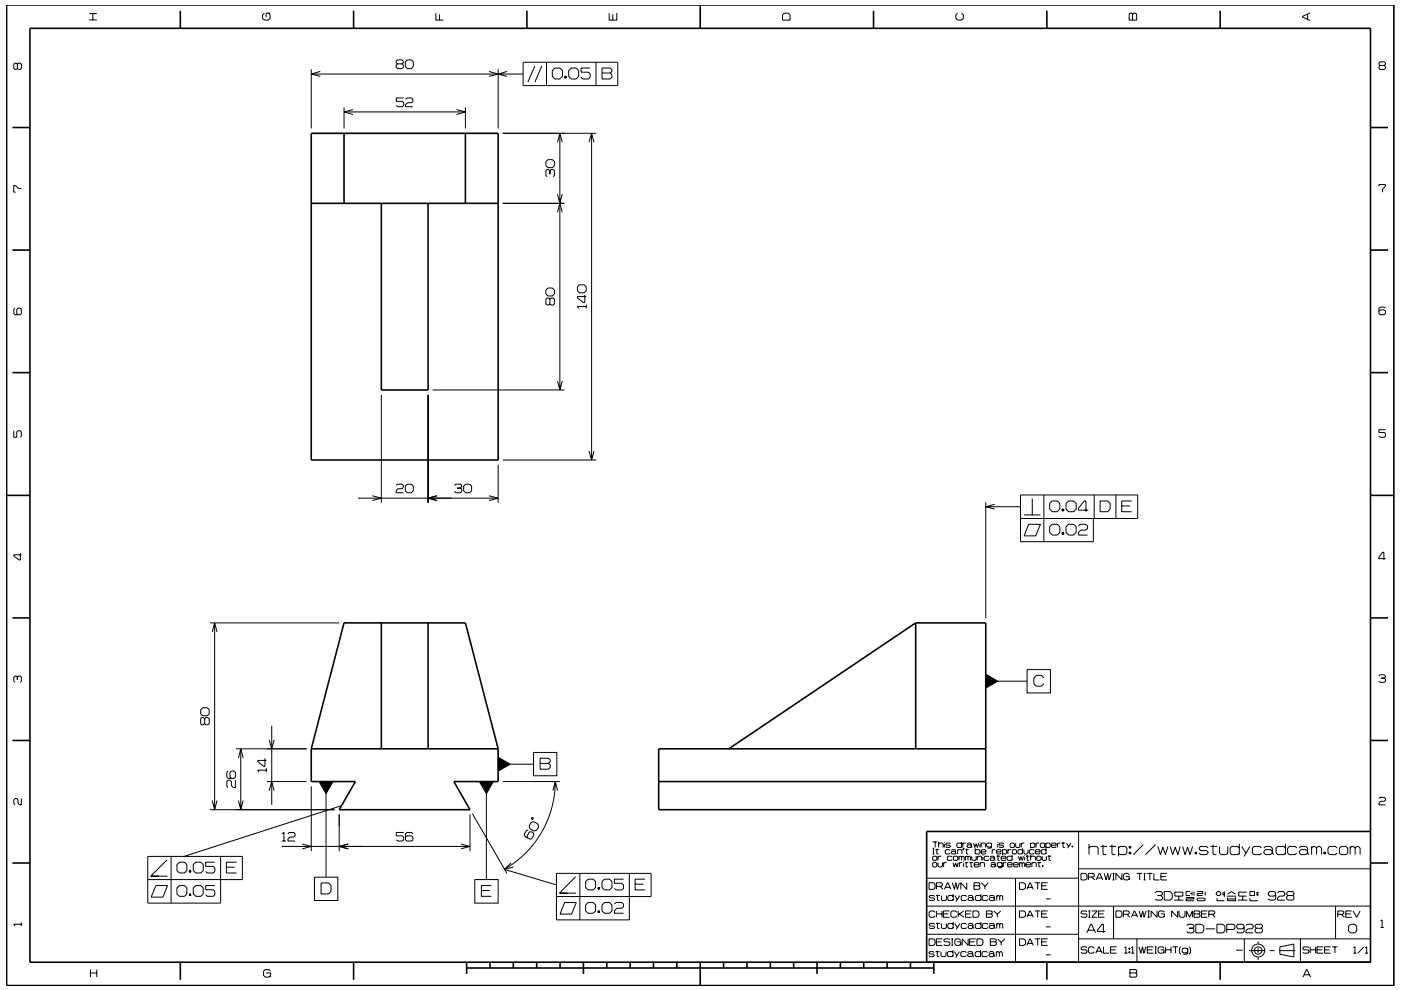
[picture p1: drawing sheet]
<svg xmlns="http://www.w3.org/2000/svg" width="297mm" height="210mm" viewBox="0 0 297 210" stroke-linecap="round" stroke-linejoin="round" font-family="sans-serif">
<g fill="none" stroke="#000" stroke-width=".21">
<path d="M3.7 13.6l-.3-.2h-.2l-.3 .2v.9l.3 .2 .5-.2M3.7 13.6l.2-.2h.4l.2 .2v.9l-.2 .2h-.4l-.2-.2M3.7 13.6v.9M18.9 4.2h1.6M18.9 2.9h1.6M19.7 2.9v1.3M56 2.8l-.3 .4v.7l.3 .4h.9l.4-.4v-.7l-.4-.4M57.3 2.8h-.9v.9M66 15.7h44.9M66 14.7v12.6M67.9 15.1l-1.9 .6 1.9 .5M84.2 13.5l-.2-.2v-.3l.2-.3h1.1l.2 .3v.3l-.2 .2"/>
<path d="M84.2 13.5l-.2 .3v.5l.2 .3h1.1l.2-.3v-.5l-.2-.3M84.2 13.5h1.1M85.9 13.1l.5-.4h.8l.4 .4v1l-.4 .5h-.8l-.5-.5zM92.4 2.8v1.5h1.6M93.2 3v1.3M103.7 15.1l1.9 .6-1.9 .5M105.6 14.7v12.6M107.5 15.2l-1.9 .5 1.9 .5M110.9 13.2h20.1v5h-20.1zM113.4 14l-1.5 3.4M114.9 14l-1.5 3.4M115.9 13.2v5"/>
<path d="M117.1 15l.5-.6h1.1l.5 .6v1.2l-.5 .6h-1.1l-.5-.6zM119.7 16.2h.4v.3h-.4zM119.9 16.2v.3M120.6 15l.5-.6h1.1l.5 .6v1.2l-.5 .6h-1.1l-.5-.6zM125.1 14.4h-1.9v.9h1.6l.3 .4v.7l-.3 .4h-1.3l-.3-.4M126.4 13.2v5M127.6 14.4h1.8l.3 .4v.3l-.3 .4 .3 .4v.5l-.3 .4h-1.8zM127.6 15.5h1.8M129.2 2.8v1.5h1.6v-1.5M129.9 3v1.3M166.3 2.8h.8l.4 .4v1.1h-1.6v-1.1zM203 2.8l-.4 .4v.7l.4 .4h.9l.4-.4v-.7l-.4-.4"/>
<path d="M239.6 2.8h.3l.2 .2 .3-.2h.3l.3 .2v1.3h-1.6v-1.3zM240.1 3v1.3M277.2 3v1.1M277.7 2.7l-1.6 .8v.1l1.6 .8M292.6 13.9l-.2-.3v-.2l.2-.3h.9l.2 .3v.2l-.2 .3M292.6 13.9l-.2 .2v.4l.2 .2h.9l.2-.2v-.4l-.2-.2M292.6 13.9h.9M72.9 22.8v4.5M72.9 23.7h25.8M74.8 23.2l-1.9 .5 1.9 .6M85.6 20.8h-1.6v.7h1.3l.3 .3v.5l-.3 .3h-1l-.3-.3M86 21.1l.3-.3h1l.2 .3v.4l-.2 .3h-.9l-.4 .4v.4h1.5"/>
<path d="M96.8 23.2l1.9 .5-1.9 .6M98.7 22.8v4.5M106.6 28.3h19.8M116.2 33.9h.9l.5 .4v.8l-.5 .5h-.9l-.5-.5v-.8zM116.6 36.2l-.3-.3h-.3l-.3 .3v1l.3 .3M116.6 36.2l.2-.3h.5l.3 .3v1l-.3 .3M116.6 36.2v.8M118.2 30.2l.5-1.9 .5 1.9M118.7 28.3v54.4M124.9 30.2l.5-1.9 .5 1.9M125.4 28.3v69.3M292.4 39.5v-.3h1.3v.3l-.6 .6v.7"/>
<path d="M4.5 40h-.6l-.6-.6h-.4v1.4h.4M106.6 43.1h13.1M118.2 41.2l.5 1.9 .5-1.9M118.2 45l.5-1.9 .5 1.9M3.2 65.4l-.3 .2v.9l.3 .3h1.1l.2-.3v-.9l-.2-.2h-.5l-.2 .2v.9l.2 .3M115.7 61.5l.5-.4h.9l.5 .4v.8l-.5 .5h-.9l-.5-.5zM116.6 63.5v1M116.6 63.5l.2-.3h.5l.3 .3v1l-.3 .2h-.5l-.2-.2M116.6 63.5l-.3-.3h-.3l-.3 .3v1l.3 .2h.3l.3-.2M122.8 60.4h1.1l.4 .4v.9l-.4 .4h-1.1l-.4-.4v-.9zM124 62.5v1.7h-.3l-1.3-1v-.3h1.9M124.3 65h-1.9l.3 .4"/>
<path d="M124.3 64.6v.8M293.7 65.4l-.2-.3h-.9l-.2 .3v1.1l.2 .3h.9l.2-.3v-.5l-.2-.3h-.9l-.2 .3M2.9 91.3v1.4h.7v-1.1l.2-.3h.5l.2 .3v.9l-.2 .2M80.9 83.7v22.9M90.8 83.7v22.9M91.7 82.7h28M105.6 98.6v8M106.6 97.6h19.8M118.2 80.8l.5 1.9 .5-1.9M124.9 95.7l.5 1.9 .5-1.9M293.7 91.1h-1.3v.6h1.1l.2 .3v.5l-.2 .2h-.9l-.2-.2M4.3 117.3v1.5h-.2l-1.2-.9v-.2h1.6"/>
<path d="M75.9 105.7h29.7M79 105.2l1.9 .5-1.9 .5M84 103l.2-.3h1.1l.2 .3v.4l-.2 .3h-.9l-.4 .4v.4h1.5M85.9 103.1l.5-.4h.8l.4 .4v1l-.4 .4h-.8l-.5-.4zM92.7 105.1l-1.9 .6 1.9 .5M96.4 103l.2-.3h1l.3 .3v.2l-.3 .3M96.9 103.5h.7M97.6 103.5l.3 .3v.4l-.3 .3h-1l-.2-.3M98.3 103.1l.4-.4h.9l.4 .4v1l-.4 .4h-.9l-.4-.4zM103.7 105.2l1.9 .5-1.9 .5M209 107.5h7.4M209 106.5v24.6"/>
<path d="M210.9 107l-1.9 .5 1.9 .5M216.4 110h24.8v-5h-24.8v9.9M216.4 114.9h15.4M217.1 109.2h3.5M218.1 111.2h2.5l-1 2.5h-2.5zM218.9 105.7v3.5M221.3 105v9.9M222.5 111.7l.6-.5h1.1l.5 .5v1.2l-.5 .6h-1.1l-.6-.6zM222.5 106.8l.6-.5h1.1l.5 .5v1.2l-.5 .5h-1.1l-.6-.5zM225.2 108h.3v.4h-.3zM225.2 112.9h.3v.4h-.3zM225.3 108v.4"/>
<path d="M225.3 112.9v.4M226 111.7l.6-.5h1l.6 .5v1.2l-.6 .6h-1l-.6-.6zM226 106.8l.6-.5h1l.6 .5v1.2l-.6 .5h-1l-.6-.5zM228.6 111.5l.4-.3h1.2l.4 .3v.6l-.4 .3h-1l-.6 .5v.6h2M230.8 108.2h-2.2v-.4l1.3-1.5h.3v2.2M231.8 110v4.9M232 105v5M233.2 106.3h1.6l.6 .5v1.2l-.6 .5h-1.6zM236.6 105v5M237.8 107.3h1.8M239.9 106.3h-2.1v2.2h2.1M293.8 118.5h-1.5v-.3l.9-1.1h.2v1.6"/>
<path d="M44.5 132.1h27.4M45 134l.5-1.9 .5 1.9M45.5 132.1v39.6M3.7 143.6l-.3-.2h-.2l-.3 .2v.9l.3 .2M3.7 143.6l.2-.2h.4l.2 .2v.9l-.2 .2M3.7 143.6v.6M43 150.1h.9l.5 .4v.9l-.5 .4h-.9l-.5-.4v-.9zM43.4 152.5l-.3-.3h-.3l-.3 .3v1l.3 .2h.3l.3-.2M43.4 152.5l.2-.3h.5l.3 .3v1l-.3 .2h-.5l-.2-.2M43.4 152.5v1M50 158.8h15M51.1 158.8v12.9"/>
<path d="M57.1 156.9l.5 1.9 .5-1.9M57.6 153.9v16.8M113.1 159.6h5v4.9h-5zM209 143l2.5 1.5-2.5 1.5zM211.5 144.5h6.3M217.8 142h4.9v5h-4.9zM221.3 143.8l-.5-.5h-1.1l-.5 .5v1.2l.5 .5h1.1l.5-.5M292.4 143.4l.2-.3h.9l.2 .3v.2l-.2 .2M292.9 143.8h.6M293.5 143.8l.2 .3v.4l-.2 .2h-.9l-.2-.2M4.5 169.4v1.3h-.3l-.4-.4v-.7l-.2-.2h-.4l-.3 .2v.9l.3 .2M44.5 171.7h26.5"/>
<path d="M45 169.8l.5 1.9 .5-1.9M48.3 163.5l-.2 .3v1l.2 .3h1.3l.3-.3v-1l-.3-.3h-.5l-.3 .3v1l.3 .3M49.9 165.5v1.5h-.4l-.4-.4v-.8l-.3-.3h-.5l-.2 .3v1l.2 .2M50.5 169.8l.6 1.9 .5-1.9M50.5 160.8l.6-2 .5 2M56.2 160.9v1.7h-.3l-1.2-1.1v-.2h1.8M56.5 162.9v.9M56.5 163.4h-1.8l.2 .4M56.6 165.8h8.4M57.1 167.7l.5-1.9 .5 1.9M59.8 178.4h.8M59.8 176.9l.4-.3v1.8"/>
<path d="M61 176.9l.3-.3h1l.3 .3v.4l-.3 .2h-.9l-.4 .5v.4h1.6M64.1 179l1.9 .5-1.9 .5M66 166.8v13.7M67.6 165.8h3l-1.5 2.6zM69.1 168.4v17.6M71.9 172.7v7.8M72.4 170.9l-33.4 10.7M73.8 179l-1.9 .5 1.9 .5M85.6 176.6h-1.6v.7h1.3l.3 .2v.6l-.3 .3h-1l-.3-.3M87.5 176.9l-.2-.3h-1l-.3 .3v1.2l.3 .3h1l.2-.3v-.6l-.2-.2h-1l-.3 .2M97.7 179l1.9 .5-1.9 .5M99.6 179.5h-39.8"/>
<path d="M99.7 172.7v7.8M100.2 172.6l7.3 12.6M101.6 165.8h3l-1.5 2.6zM103.1 168.4v18.2M105.6 160.6l2.6 1.5-2.6 1.5zM106.6 165.8h12.1M108.2 162.1h4.9M112 176.1h-.4l-.5 .9 .1 .4 1.1 .6 .4-.1 .5-.8-.1-.4-.5-.3-.4 .1-.4 .9v.4M112.6 174.5l.6-.2 .8 .5 .2 .6-.4 .7-.6 .2-.9-.5-.1-.6zM112.7 173.4h.3v.3h-.3zM114.5 160.8h1.8l.4 .4v.3l-.4 .4 .4 .4v.5l-.4 .3h-1.8zM114.5 161.9h1.8"/>
<path d="M117.2 167.7l.5-1.9 .5 1.9M117.7 165.8a21.5 21.5 0 0 1-10.7 18.6M197.7 178.6h1M197.7 179.9h.4M197.9 179.9v1.2M198.3 178.6v1.1M198.6 180v1.1h.4M199 179l.2-.2h.6l.2 .2v.7M199 178.6v1.1M200.2 178.6v.1M200.2 179v.7M201.5 179l-.2-.2h-.6l-.2 .3 .2 .2h.6l.2 .3-.2 .1h-.6l-.2-.1"/>
<path d="M203.9 179l-.2-.2h-.7l-.1 .2v.6l.1 .1h.7l.2-.1M203.9 178.6v1.1M204.1 178.8v.9M204.2 179.9h.2l-.2 .4zM204.3 179.9l-.1 .4M204.8 178.8h-.5l-.2 .2M204.9 180v1.1h.4M205 179l.2-.2h.6l.2 .2v.6M206 179.4l-.2-.2h-.6l-.2 .2 .2 .3h.6l.2-.1M206 179.6l.1 .1M206.4 178.8l.3 .9 .3-.8 .2 .8 .3-.9M206.8 179.9v1.2"/>
<path d="M207.8 178.6v.1M207.8 179v.7M208 179l.2-.2h.5l.3 .2v.7M208 178.8v.9M210.2 179l-.2-.2h-.6l-.2 .2v.4l.2 .3h.6l.2-.3M210.2 178.8v.9l-.2 .2h-.6M211.5 178.6v.1M211.5 179v.7M212.8 179l-.2-.2h-.6l-.2 .3 .2 .2h.6l.2 .3-.2 .1h-.6l-.2-.1M214.3 178.8h.6l.2 .2v.6l-.2 .1h-.6l-.1-.1v-.6zM215.3 178.8v.8l.2 .1h.6l.1-.1v-.8M216.5 178.8v.9"/>
<path d="M216.8 179.9v1.2M217.2 178.8h-.5l-.2 .2M218.5 179l.2-.2h.5l.2 .2v.6l-.2 .1h-.5l-.2-.1M218.5 178.8v1.1M219.7 178.8v.9M220.3 178.8h-.5l-.1 .2M220.6 179l.2-.2h.5l.2 .2v.6l-.2 .1h-.5l-.2-.1zM221.7 179l.3-.2h.5l.2 .2v.6l-.2 .1h-.5l-.3-.1M221.7 178.8v1.1M221.8 179.9v1.2M222.9 179.3h1l-.1-.5h-.7l-.2 .2v.6l.2 .1h.7l.1-.1M224.2 178.8v.9"/>
<path d="M224.8 178.8h-.4l-.2 .2M225.1 178.8h.7M225.4 178.6v1.1h.4M226.1 178.8l.5 .8M227 178.8l-.6 1.1M227.3 179.4h.2v.3h-.2zM227.4 179.4v.3M228.7 176.4v27.7M230.9 179.9l.3-.4h1.3l.3 .4v1.4M230.9 179v2.3M233.3 179.5h1.4M233.8 179.2v1.9l.2 .2h.6"/>
<path d="M235.2 179.5h1.4M235.8 179.2v1.9l.2 .2h.5M237.1 179.9l.4-.4h1l.4 .4v1l-.4 .4h-1l-.4-.4M237.1 179.5v2.1M239.4 179.5h.4v.4h-.4zM239.6 179.5v.4M242.4 179.2l-2.1 2.1M245 179.2l-2.1 2.1M245.5 179.5l.5 1.8 .5-1.6 .6 1.6 .5-1.8M248.1 179.5l.5 1.8 .6-1.6 .5 1.6 .5-1.8M250.7 179.5l.5 1.8 .6-1.6 .5 1.6 .6-1.8M256.2 179.9l-.4-.4h-1.2l-.4 .4 .4 .5h1.2l.4 .5-.4 .4h-1.2l-.4-.4"/>
<path d="M256.6 179.5h1.5M257.2 179.2v1.9l.1 .2h.6M258.6 179.5v1.4l.3 .4h1.1l.3-.4v-1.4M262.8 179.9l-.4-.4h-1.2l-.4 .4v1l.4 .4h1.2l.4-.4M262.8 179v2.3M263.3 179.5l.9 1.4M265 179.5l-1.2 2.1M267.5 179.9l-.4-.4h-1.2l-.4 .4v1l.4 .4h1.2l.4-.4M268 179.9l.3-.4h1.1l.3 .4v1M272.5 179.9l-.3-.4h-1.3l-.3 .4v1l.3 .4h1.3l.3-.4M272.5 179v2.3M274.9 179.9l-.3-.4h-1.2l-.4 .4v1l.4 .4h1.2l.3-.4"/>
<path d="M275.5 179.9l.3-.4h1.1l.3 .4v1M278.1 179.9l.3-.4h.4l.3 .4M278.1 179.5v1.8M279.1 179.9l.4-.4h.3l.4 .4v1.4M279.1 179.9v1.4M283.5 179.9l-.4-.4h-1.2l-.3 .4v1l.3 .4h1.2l.4-.4M284 179.9l.3-.4h1.1l.3 .4v1l-.3 .4h-1.1l-.3-.4zM286.3 179.9l.3-.4h.3l.4 .4M286.3 179.5v1.8M287.3 179.9l.4-.4h.3l.4 .4v1.4M287.3 179.9v1.4M292.4 169.4l.2-.3h.9l.2 .3v.3l-.2 .3h-.8l-.3 .3v.4h1.3"/>
<path d="M4.5 195.7v.7M4.5 196h-1.6l.3 .4M33.1 187.8h2.4l-1 2.5h-2.5zM35.4 182.4l-3.4 3.4h3.5M36.3 181.6v10M37.5 188.3l.6-.5h1l.5 .5v1.3l-.5 .5h-1l-.6-.5zM37.5 183.4l.6-.5h1l.5 .5v1.3l-.5 .5h-1l-.6-.5zM40.1 189.6h.4v.3h-.4zM40.1 184.7h.4v.3h-.4zM40.3 184.7v.3M40.3 189.6v.3M41 188.3l.5-.5h1.1l.5 .5v1.3l-.5 .5h-1.1l-.5-.5z"/>
<path d="M41 183.4l.5-.5h1.1l.5 .5v1.3l-.5 .5h-1.1l-.5-.5zM45.6 187.8h-2v.9h1.6l.4 .4v.7l-.4 .3h-1.3l-.3-.3M45.6 182.9h-2v.9h1.6l.4 .3v.7l-.4 .4h-1.3l-.3-.4M46.8 181.6v10h-15.5v-10h20.1v5h-20.1M48 183.9h1.8M50.2 182.9h-2.2v2.3h2.2M66.7 186.1h4.9v4.9h-4.9zM68.1 187.3h1.6l.5 .5v1.3l-.5 .5h-1.6zM100.7 186.6h4.9v5h-4.9zM102.1 188.9h1.7M104.2 187.8h-2.1v2.3h2.1M107 184.4l11 3.3"/>
<path d="M108.4 183l-1.4 1.4 1.9-.5M118 190.2h20M119.7 191.4h2.5l-1 2.5h-2.5zM122 186l-3.4 3.4h3.6M122.9 185.2v9.9M124.2 191.9l.5-.5h1.1l.5 .5v1.3l-.5 .5h-1.1l-.5-.5zM124.2 187l.5-.5h1.1l.5 .5v1.2l-.5 .6h-1.1l-.5-.6zM126.8 193.2h.3v.3h-.3zM126.8 188.2h.3v.4h-.3zM127 188.2v.4M127 193.2v.3M127.6 191.9l.6-.5h1l.5 .5v1.3l-.5 .5h-1l-.6-.5z"/>
<path d="M127.6 187l.6-.5h1l.5 .5v1.2l-.5 .6h-1l-.6-.6zM130.3 191.8l.3-.4h1.2l.4 .4v.5l-.4 .3h-1l-.5 .6v.5h1.9M132.2 186.5h-1.9v.9h1.5l.4 .3v.7l-.4 .4h-1.2l-.3-.4M133.4 185.2v9.9h-15.4v-9.9h20v5M134.7 187.5h1.7M136.8 186.5h-2.1v2.3h2.1M196.5 198.2h32.2M196.5 192.2h94.1M196.6 186.3h32.1M197 199.1h.9l.3 .4v.7l-.3 .3h-.9zM197 187.2h.9l.3 .4v.7l-.3 .3h-.9zM197.7 181.1h.4"/>
<path d="M197.7 181.8l.2-.2h.6l.1 .2v.5l-.1 .2h-.6l-.2-.2zM197.7 183.1l.2-.1h.6l.1 .1v.6l-.1 .2h-.6l-.2-.2zM198.2 190.2l-.2-.3h-.8l-.2 .3 .2 .3h.8l.2 .3-.2 .2h-.8l-.2-.2M198.2 196.1l-.2-.2h-.8l-.2 .2 .2 .3h.8l.2 .2-.2 .3h-.8l-.2-.2M198.2 193.5l-.2-.3h-.7l-.3 .3v.8l.3 .3h.7l.2-.3M198.3 180.2h.8M198.5 189.9h.8M198.5 195.9h.8M198.5 188h1.1l.2-.2v-.4l-.2-.2h-1.1v1.4M198.5 199.8h1.1M198.5 193.2v1.4M198.5 193.8h1.2"/>
<path d="M198.7 189.7v1.2l.5 .1M198.7 195.7v1.1l.5 .1M198.9 183v.7l.2 .2h.5l.2-.2v-.7M198.9 181.6v.9M199.3 188l.6 .6M199.6 181.6h-.5l-.2 .2M199.6 189.9v.9l.2 .2h.6l.3-.2v-.9M199.6 195.9v.8l.2 .2h.6l.3-.2v-.8M199.7 193.2v1.4M199.8 199.1h-1.3v1.4h1.3M200 193.8h1.1M200.1 183v.9"/>
<path d="M200.2 188.6l.7-1.4h.1l.6 1.4M200.4 188.2h1M200.7 183h-.5l-.1 .1M201.3 193.2h-1.3v1.4h1.3M201.4 199.3l-.2-.2h-.9l-.2 .5 .2 .2h.9l.2 .2v.3l-.2 .2h-.9l-.2-.2M201.4 180.4l-.1-.2h-.7l-.2 .2v.5l.2 .2h.7l.1-.2M201.7 180.4l.2-.2h.5l.2 .2v.5M201.7 199.1h.4M201.9 199.1v1.4M201.9 187.2l.5 1.4 .2-1.4 .4 1.4 .4-1.4M201.9 181.8l-.2-.2h-.7l-.1 .2v.5l.1 .2h.7l.2-.2M202.1 183l.2 .9 .3-.9 .3 .9 .3-.9"/>
<path d="M202.1 190.2l-.2-.3h-.7l-.2 .3v.6l.2 .2h.7l.2-.2M202.1 196.1l-.2-.2h-.7l-.2 .2v.6l.2 .2h.7l.2-.2M202.1 189.6v1.4M202.1 195.6v1.3M202.1 181.8l.2-.2h.6l.2 .2v.5l-.2 .2h-.6l-.2-.2zM202.4 189.9l.5 .9M202.4 195.9l.5 .8M202.6 180.8l-.2-.2h-.5l-.2 .2 .2 .3h.5l.2-.2M202.6 180.9l.2 .2M202.9 193.5l-.3-.3h-.7l-.3 .3v.8l.3 .3h.7l.3-.3M202.9 199.8h.8v.7M203 180.4l.2-.2h.6l.2 .2v.7"/>
<path d="M203 180.2v.9M203.2 193.2v1.4M203.3 181.8l.2-.2 .4 .2M203.3 181.6v.9M203.4 193.8l1 .8M203.4 183v.9M203.5 189.9l-.8 1.3M203.5 195.9l-.8 1.2M203.7 199.5l-.3-.4h-.7l-.3 .4v.7l.3 .3h.7l.3-.3M203.9 181.8v.7M203.9 181.8l.1-.2 .4 .2v.7M204 183h-.4l-.2 .1"/>
<path d="M204.3 182.7v.2M204.3 183.1v.8M204.3 193.2l-1.1 .8M204.6 183h.7M204.7 180.2h.7M204.7 181.6v.9M204.7 181.8l.1-.2 .4 .2M204.7 193.8h1.1M204.8 182.8v1l.4 .1M204.9 190.2l-.2-.3h-.7l-.2 .3v.6l.2 .2h.7l.2-.2M204.9 196.1l-.2-.2h-.7l-.2 .2v.6l.2 .2h.7l.2-.2M205 187.2v1.4l-1.3-1.4v1.4"/>
<path d="M205.2 190.2l.2-.3h.7l.2 .3v.6M205.2 196.1l.2-.2h.7l.2 .2v.6M205.2 181.8v.7M205.2 181.8l.2-.2 .4 .2v.7M205.3 199.1v1.4l-1.3-1.4v1.4M205.6 183h.7M205.6 199.8h1M205.9 182.8v1l.3 .1M206 193.2h-1.3v1.4h1.3M206 181.6v.7l.2 .2h.6l.2-.2v-.7M206.3 193.2h1l.3 .3v.8l-.3 .3h-1zM206.3 190.6l-.2-.2h-.7l-.2 .2 .2 .4h.7l.2-.2"/>
<path d="M206.3 196.5l-.2-.2h-.7l-.2 .2 .2 .4h.7l.2-.2M206.3 190.8l.2 .2M206.3 196.7l.2 .2M206.5 187.2h1.1l.2 .2-.2 .5 .2 .2v.3l-.2 .2h-1.1zM206.5 187.9h1.1M206.5 183.4h1.1l-.2-.4h-.7l-.2 .1v.6l.2 .2h.7l.2-.2M206.8 180.4l.1-.2h.7l.2 .2v.5l-.2 .2h-.7l-.1-.2M206.8 199.1h-1.2v1.4h1.2M207.1 199.1h1l.3 .4v.7l-.3 .3h-1zM207.2 181.8l.2-.2h.5l.2 .2v.7M207.2 181.6v.9M207.8 183.1l.2-.1h.6l.1 .1v.8"/>
<path d="M207.8 183v.9M208 190.2l-.2-.3h-.8l-.2 .3v.6l.2 .2h.8l.2-.2M208 196.1l-.2-.2h-.8l-.2 .2v.6l.2 .2h.8l.2-.2M208 189.6v1.4M208 195.6v1.3M208 180.7h1v-.3l-.2-.2h-.6l-.2 .2v.5l.2 .2h.6l.2-.2M208.1 187.2l.7 .8M208.4 181.3v.2M208.4 181.8v.7M208.8 188v.6M209.1 193.2h1.1l.2 .2-.2 .4 .2 .2v.3l-.2 .3h-1.1zM209.1 193.8h1.1"/>
<path d="M209.5 190.2l-.3-.3h-.7l-.2 .3v.6l.2 .2h.7l.3-.2M209.5 196.1l-.3-.2h-.7l-.2 .2v.6l.2 .2h.7l.3-.2M209.5 187.2l-.7 .8M209.7 181.8l-.2-.2h-.7l-.1 .2v.5l.1 .2h.7l.2-.2M209.7 190.2l.3-.3h.6l.2 .3v.6M209.7 196.1l.3-.2h.6l.2 .2v.6M209.9 181.8l.2-.2h.5l.3 .2v.5M210 199.1h1l.2 .2-.2 .5 .2 .2v.3l-.2 .2h-1zM210 199.8h1M210.1 183.1l.2-.1h.5l.2 .1v.6M210.4 180.2v.9M210.7 193.2l.8 .7"/>
<path d="M210.8 190.6l-.2-.2h-.6l-.3 .2v.2l.3 .2h.6l.2-.2M210.8 196.5l-.2-.2h-.6l-.3 .2v.2l.3 .2h.6l.2-.2M210.8 190.8l.2 .2M210.8 196.7l.2 .2M210.9 182.2l-.3-.3h-.5l-.2 .3 .2 .3h.5l.3-.2M210.9 182.3l.1 .2M211 183.5l-.2-.2h-.5l-.2 .2 .2 .4h.5l.2-.2M211 183.7l.2 .2M211 180.2h-.4l-.2 .2M211.3 181.6h.7M211.3 180.7h1l-.2-.5h-.6l-.2 .2v.5l.2 .2h.6l.2-.2M211.3 190.2l.2-.3 .5 .3"/>
<path d="M211.3 189.9v1.1M211.3 195.9v1M211.3 196.1l.2-.2 .5 .2M211.5 193.9v.7M211.5 199.1l.8 .8M211.6 181.4v1l.3 .1M212 190.2l.2-.3 .4 .3v.8M212 190.2v.8M212 196.1v.8M212 196.1l.2-.2 .4 .2v.8M212.2 193.2l-.7 .7M212.3 182h1v-.2l-.2-.2h-.6l-.2 .2v.5l.2 .2h.6l.2-.2"/>
<path d="M212.3 199.9v.6M212.5 183.1l-.2-.1h-.7l-.2 .1v.5l.2 .2h.7l.2-.2M212.5 183v.9l-.2 .2h-.7M212.6 180.4l.1-.2h.6l.1 .2v.5l-.1 .2h-.6l-.1-.2M212.6 180.2v1.1M212.7 183v.9M213 199.1l-.7 .8M213.4 183h-.5l-.2 .1M213.6 183.4h1l-.1-.4h-.7l-.2 .1v.6l.2 .2h.7l.1-.2M213.7 180.2v.9M214.4 180.2h-.5l-.2 .2M214.6 181.8l-.2-.2h-.7l-.2 .2v.5l.2 .2h.7l.2-.2"/>
<path d="M214.6 181.3v1.2M214.6 180.4l.2-.2h.5l.2 .2v.5l-.2 .2h-.5l-.2-.2zM214.9 183.4h1l-.2-.4h-.6l-.2 .1v.6l.2 .2h.6l.2-.2M215.3 186.3v17.8M215.9 181.6l.3 .9 .2-.8 .3 .8 .3-.9M216.2 183v.9M216.2 183.1l.2-.1 .3 .1M216.2 199.1h.9l.3 .4v.7l-.3 .3h-.9zM216.2 187.2h.9l.3 .4v.7l-.3 .3h-.9zM216.2 193.2h.9l.3 .3v.8l-.3 .3h-.9zM216.7 183.1l.2-.1 .4 .1v.8M216.7 183.1v.8"/>
<path d="M216.8 180.4l-.2-.2h-.6l-.2 .2v.5l.2 .2h.6l.2-.2M217.1 180.2v.7l.2 .2h.5l.2-.2v-.7M217.3 181.3v.2M217.3 181.8v.7M217.5 183.4h1l-.1-.4h-.7l-.2 .1v.6l.2 .2h.7l.1-.2M217.5 181.6h.8M217.7 194.6l.7-1.4 .7 1.4M217.7 188.6l.7-1.4 .7 1.4M217.8 181.4v1l.4 .1M217.9 194.1h1M217.9 188.2h1M218.5 181.8l.2-.2h.6l.2 .2v.7"/>
<path d="M218.5 181.3v1.2M218.8 183.1l.2-.1h.5l.2 .1v.8M218.8 183v.9M219.2 180.4l-.1-.2h-.7l-.2 .2v.5l.2 .2h.7l.1-.2M219.4 199.1h1.2M219.4 193.2h1.2M219.4 187.2h1.2M219.5 180.7h1l-.2-.5h-.6l-.2 .2v.5l.2 .2h.6l.2-.2M219.8 181.8l.2-.2h.5l.2 .2v.5l-.2 .2h-.5l-.2-.2zM220 183h.7M220 187.2v1.4M220 193.2v1.4"/>
<path d="M220 199.1v1.4M220.3 182.8v1l.3 .1M220.8 199.8h1.1M220.8 193.8h1.1M220.8 187.9h1.1M221 183.6h.1v.2h-.1zM221 181.6v.7l.1 .2h.6l.2-.2v-.7M221.1 183.6v.2M221.7 196.6h1.1M221.7 190.7h1.1M221.8 180.4l-.2-.2h-.6l-.2 .2v.5l.2 .2h.6l.2-.2M222.1 199.1h-1.3v1.4h1.3"/>
<path d="M222.1 187.2h-1.3v1.4h1.3M222.1 193.2h-1.3v1.4h1.3M222.1 181.6h.8M222.4 181.4v1l.4 .1M228.7 199.1h61.9M228.7 184.3h61.9M229.2 185.2h.9l.4 .4v.7l-.4 .3h-.9zM230.4 197.9l.9-1.9h.1l.9 1.9M230.5 193.4l-.2-.2h-.9l-.2 .2 .2 .4h.9l.2 .2v.3l-.2 .3h-.9l-.2-.3M230.7 197.3h1.3M230.8 186h1l.2-.2v-.3l-.2-.3h-1v1.4M230.8 193.2h.4"/>
<path d="M230.8 194.6h.4M231 193.2v1.4M231.5 186l.6 .6M231.5 193.2h1.1l-1.1 1.4h1.1M232.4 186.6l.6-1.4h.2l.6 1.4M232.6 186.2h1M232.9 193.8h1.1M234.1 185.2l.4 1.4 .4-1.4 .3 1.4 .4-1.4M234.2 193.2h-1.3v1.4h1.3M234.4 197.6h-1.7v-.3l.9-1.3h.3v1.9M235.9 185.2h.4M235.9 186.6h.4"/>
<path d="M236.1 185.2v1.4M236.1 192.2v6.9M236.6 193.2h1l.3 .3v.8l-.3 .3h-1zM237.9 185.2v1.4l-1.3-1.4v1.4M238.2 193.9h1l.2-.2v-.3l-.2-.2h-1v1.4M238.7 185.9h.7v.7M238.9 193.9l.7 .7M239.4 180.8h.4v.3h-.4zM239.4 185.6l-.3-.4h-.6l-.3 .4v.7l.3 .3h.6l.3-.3M239.6 180.8v.3M239.9 194.6l.6-1.4 .7 1.4M240.1 194.1h.9"/>
<path d="M241 185.2h1.1M241 199.1v5M241.5 193.2l.4 1.4 .4-1.4 .3 1.4 .4-1.4M241.6 185.2v1.4M242.5 185.2h.4M242.5 186.6h.4M242.7 185.2v1.4M243.2 185.2h1.1M243.3 193.2h.5M243.3 194.6h.5M243.5 193.2v1.4M243.8 185.2v1.4"/>
<path d="M244.6 185.2v1.4h1.2M244.9 189.4l.3-.3h1l.3 .3v.2l-.3 .3M245.3 193.2v1.4l-1.2-1.4v1.4M245.4 189.9h.8M246.1 193.8h.8v.8M246.1 185.9h1.1M246.2 189.9l.3 .3v.5l-.3 .2h-1l-.3-.2M246.8 189.1h1.3l.4 .4v1l-.4 .4h-1.3zM246.9 193.5l-.4-.3h-.6l-.3 .3v.8l.3 .3h.6l.4-.3M247.4 185.2h-1.3v1.4h1.3M248.9 190.9h2M249.1 189.2h1.7v.9h-1.7z"/>
<path d="M249.7 193.2v1.4l-1.3-1.4v1.4M249.9 190.1v.8M250 193.2v1.1l.3 .3h.6l.3-.3v-1.1M251.5 190.4h1.6v.3h-1.6v.3h1.6M251.5 194.6v-1.4l.7 1.4 .6-1.4v1.4M251.6 196.3l.3-.3h1l.3 .3v.3l-.3 .3M252.1 196.9h.8M252.3 189.1h-.8v.8h.8M252.3 189.5h.4M252.7 189.1v.8M252.9 196.9l.3 .2v.5l-.3 .3h-1l-.3-.3M253.1 193.2h1.1l.2 .2-.2 .4 .2 .3v.2l-.2 .3h-1.1z"/>
<path d="M253.1 193.8h1.1M253.2 189.1v.8M253.4 180.8h.3v.3h-.3zM253.5 196h1.3l.4 .5v.9l-.4 .5h-1.3zM253.5 180.8v.3M253.8 189.1h1.2v.4h-1.2v.4h1.2M254 190.5h1.4l.1 .4-.1 .1h-1.4l-.2-.1zM254.7 193.8h1.1M255.5 189.1v.8M255.6 197h2M256 193.2h-1.3v1.4h1.3M256.3 193.9h1l.3-.2v-.3l-.3-.2h-1v1.4"/>
<path d="M257 193.9l.6 .7M258 196h1.3l.4 .5v.9l-.4 .5h-1.3zM258 190.5v.5h1.6M258.1 189.1h.5l.3 .3v.2l-.3 .3h-.5l-.2-.3v-.2zM259.1 189.4h.5M259.1 189.8h.5M259.6 189.1v1.1M260.1 190.1h2M260.1 197.1h1.4l.3-.2v-.6l-.3-.3h-1.4v1.9M260.3 190.7h1.7M260.3 190.4v.6h1.7v-.6M260.3 189.6l.8-.5 .9 .5"/>
<path d="M262.5 190.9h2M263.5 190.1v.8M263.8 196.7l-.3 .3h-1l-.3-.3v-.4l.3-.3h1l.3 .3v1.3l-.3 .3h-1l-.3-.3M263.8 199.1v5M264.2 196.3l.3-.3h.9l.3 .3v.4l-.3 .3h-.8l-.4 .4v.5h1.5M264.3 189.2h-1.7v.9h1.7M265 189.1h1v.8h-1zM265 190.5v.5h1.7M266.3 189.4h.4M266.3 189.8h.4M266.4 196.9l-.3-.3v-.3l.3-.3h1l.3 .3v.3l-.3 .3M266.4 196.9l-.3 .2v.5l.3 .3h1l.3-.3v-.5l-.3-.2"/>
<path d="M266.4 196.9h1M266.7 189.1v1M266.7 199.6v.5M269.7 180.6l-.3-.4h-1.1l-.3 .4v.3l.3 .4h1.1l.3-.4M269.7 180.9l.4 .4M270.5 189.8l-.3 .3h-1l-.3-.3v-.4l.3-.3h1l.3 .3v1.3l-.3 .2h-1l-.3-.2M270.8 189.4l.3-.3h1l.3 .3v.4l-.3 .3h-.8l-.5 .4v.4h1.6M273.1 189.9h1M273.1 189.9l-.3-.3v-.2l.3-.3h1l.3 .3-.3 .5M273.1 189.9l-.3 .3v.5l.3 .2h1l.3-.2v-.5l-.3-.3M275.7 199.1v5M277.2 180.6l-.3-.4h-1.1l-.3 .4v.3l.3 .4h1.1l.3-.4"/>
<path d="M277.2 180.9l.4 .4M280.7 180.8h.3v.3h-.3zM280.9 180.8v.3M283.2 192.2v6.9M283.6 193.9h1.1l.2-.2v-.3l-.2-.2h-1.1v1.4M284.4 193.9l.6 .7M285.3 193.8h1.1M285.9 196.5l.5-.5h.8l.5 .5v.9l-.5 .5h-.8l-.5-.5zM286.6 193.2h-1.3v1.4h1.3M286.9 193.2l.8 1.4 .7-1.4M292.7 195.4l.3-.3v1.6M292.7 196.7h.7"/>
<path d="M19.2 206.4h1.3M19.2 205.7v1.6M20.5 205.7v1.6M56.5 206.4h.9v.9M57.4 206l-.4-.4h-.8l-.3 .4v.9l.3 .4h.8l.4-.4M198.1 202l-.2-.2h-.8l-.2 .2 .2 .3h.8l.2 .3-.2 .3h-.8l-.2-.2M198.4 201.8h.8M198.7 201.6v1.2l.4 .1M199.5 201.8v.9l.2 .2h.7l.2-.2v-.9M201.7 200.5h.4M202.1 202l-.3-.2h-.7l-.2 .2v.7l.2 .2h.7l.3-.2M202.1 201.5v1.4"/>
<path d="M202.3 201.8l.6 .9M203.4 201.8l-.8 1.3M204.9 202l-.3-.2h-.7l-.2 .2v.7l.2 .2h.7l.3-.2M205.1 202.1l.3-.3h.6l.2 .3v.6M206.2 202.5l-.2-.2h-.6l-.3 .2v.2l.3 .2h.6l.2-.2M206.2 202.7l.3 .2M207.9 202.1l-.2-.3h-.7l-.2 .3v.6l.2 .2h.7l.2-.2M207.9 201.5v1.4M209.4 202.1l-.2-.3h-.8l-.2 .3v.6l.2 .2h.8l.2-.2M209.7 202.1l.2-.3h.6l.2 .3v.6M210.7 202.5l-.2-.2h-.6l-.2 .2 .2 .4h.6l.2-.2M210.7 202.7l.2 .2"/>
<path d="M211.2 201.8v1.1M211.2 202.1l.2-.3 .5 .3M211.9 202.1l.2-.3 .4 .3v.8M211.9 202.1v.8M217.7 200.5l.7-1.4 .7 1.4M217.9 200.1h1M221.7 202.5h1.1M230.5 201l-.2-.2h-.9l-.2 .4 .2 .3h.9l.2 .2v.3l-.2 .2h-.9l-.2-.2M232 201.1l-.3-.3h-.6l-.3 .3v.8l.3 .3h.6l.3-.3M232.3 202.2l.7-1.4 .7 1.4M232.5 201.8h1M234 200.8v1.4h1.2"/>
<path d="M235.5 201.5h1M236.7 200.8h-1.2v1.4h1.2M238.4 202.2h.7M238.4 201l.3-.2v1.4M239.3 201.1h.3v.2h-.3zM239.3 201.9h.3v.2h-.3zM239.4 201.1v.2M239.4 201.9v.2M239.6 205.6h1.2l.2 .3-.2 .5 .2 .2v.4l-.2 .3h-1.2zM239.6 206.4h1.2M239.9 202.2h.6M239.9 201l.3-.2v1.4"/>
<path d="M241.5 200.8l.4 1.4 .3-1.4 .3 1.4 .4-1.4M243.2 201.5h1.1M244.5 200.8h-1.3v1.4h1.3M244.8 200.8h.4M244.8 202.2h.4M245 200.8v1.4M246.1 201.5h.7v.7M246.8 201.1l-.3-.3h-.6l-.4 .3v.8l.4 .3h.6l.3-.3M247.1 201.5h1.2M247.1 200.8v1.4M248.3 200.8v1.4M248.6 200.8h1.2"/>
<path d="M249.2 200.8v1.4M250.4 200.8a1.09 1.09 0 0 0 0 1.6M251.8 201.3l-.2-.2h-.7l-.2 .2v.6l.2 .2h.7l.2-.2M251.8 201.1v1.1l-.2 .2h-.7M252.1 200.8a1.1 1.1 0 0 1 0 1.6M262 201.5h1.5M264.8 201.6h3.4M266.7 201.1v1M266.7 203.1v.5M269.2 201.6h1M271.2 201.6h3.4M274.3 203l-2.9-.6v-1.6l2.9-.6v2.8"/>
<path d="M276.3 207.3l.7-1.6h.1l.8 1.6M276.5 206.8h1.1M277.5 201l-.2-.2h-.9l-.2 .4 .2 .3h.9l.2 .2v.3l-.2 .2h-.9l-.2-.2M277.8 201.5h1.1M277.8 200.8v1.4M278.9 200.8v1.4M279.2 201.5h1.1M280.5 200.8h-1.3v1.4h1.3M280.8 201.5h1.1M282.1 200.8h-1.3v1.4h1.3M282.4 200.8h1.1M283 200.8v1.4"/>
<path d="M286.9 202.2h.7M286.9 201l.4-.2v1.4M289.1 200.9l-1.2 1.3M289.4 202.2h.7M289.4 201l.4-.2v1.4"/>
<circle cx="266.8" cy="201.6" r="1.38"/>
<circle cx="266.8" cy="201.6" r=".79"/>
</g>
<g fill="none" stroke="#000" stroke-width=".34">
<path d="M1.4 1.1h294.1v207.9h-294.1zM6.4 6h284.2v198.1h-284.3zM38.2 2.3v3.7M75 2.3v3.7M111.7 2.3v3.7M148.5 1.1v4.9M185.2 2.3v3.7M222 2.3v3.7M258.7 2.3v3.7M2.6 27h3.7M66 28.3h39.6v69.3h-39.6zM72.9 28.3v14.8"/>
<path d="M98.7 28.3v14.8M290.6 27h3.7M2.6 53h3.7M66 43.1h39.6M80.9 43.1v39.6h9.9v-39.6M290.6 53h3.7M2.6 79h3.7M290.6 79h3.7M1.4 105.1h4.9M290.6 105.1h4.9M2.6 131.1h3.7M72.9 132.1h25.8l6.9 26.7h-39.6z"/>
<path d="M80.9 132.1v26.7M90.8 132.1v26.7M194.1 132.1h14.9v39.6h-69.3v-12.9M194.1 132.1l-39.6 26.7M194.1 132.1v26.7M290.6 131.1h3.7M2.6 157.1h3.7M66 158.8v7h9.4M105.6 158.8v7h-9.4M139.7 158.8h69.3M290.6 157.1h3.7M75.3 165.8l-3.4 5.9h27.8l-3.5-5.9"/>
<path d="M139.7 165.8h69.3M290.6 176.4h-94.1v27.7M2.6 183h3.7M290.6 183h3.7M38.2 204.1v3.7M75 204.1v3.7M98.9 205.3h99.1M98.9 204.1v2.5M103.9 204.1v1.2M108.8 204.1v1.2M113.8 204.1v1.2M118.7 204.1v1.2"/>
<path d="M123.7 204.1v2.5M128.6 204.1v1.2M133.6 204.1v1.2M138.6 204.1v1.2M143.5 204.1v1.2M148.5 204.1v4.9M153.4 204.1v1.2M158.4 204.1v1.2M163.3 204.1v1.2M168.3 204.1v1.2M173.2 204.1v2.5M178.2 204.1v1.2"/>
<path d="M183.1 204.1v1.2M188.1 204.1v1.2M193 204.1v1.2M198 204.1v2.5M222 204.1v3.7M258.7 204.1v3.7"/>
</g>
<path d="M209 143l2.5 1.5-2.5 1.5zM67.6 165.8h3l-1.5 2.6zM101.6 165.8h3l-1.5 2.6zM105.6 160.6l2.6 1.5-2.6 1.5z" fill="#000"/>
</svg>
